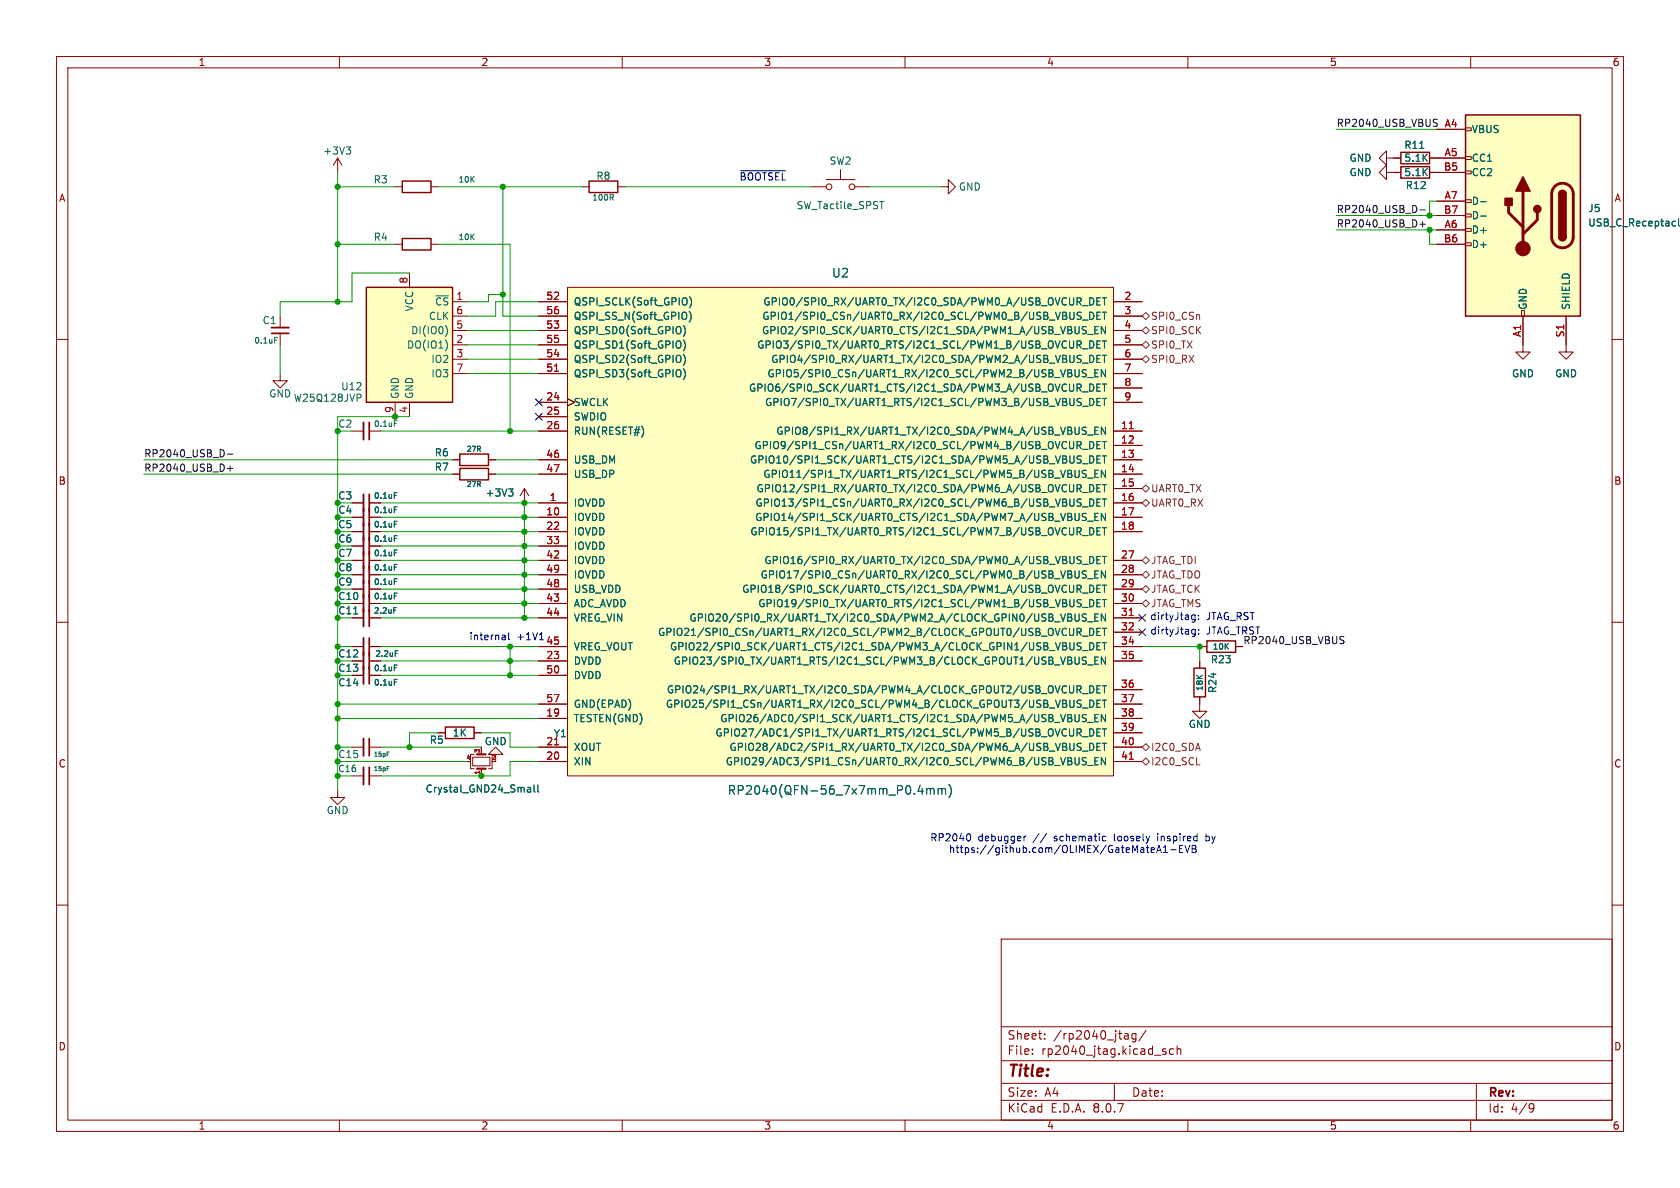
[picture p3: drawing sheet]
<svg xmlns="http://www.w3.org/2000/svg" width="297mm" height="210mm" viewBox="0 0 297 210" stroke-linecap="round" stroke-linejoin="round" font-family="sans-serif">
<defs><g id="words">
<text font-size="2.8" fill="#840000" x="178" y="190.9">Title:</text>
<g font-size="2.1" fill="#006464">
<text x="147" y="49.3">U2</text>
<text x="128.6" y="140.7">RP2040(QFN-56_7x7mm_P0.4mm)</text>
</g>
<g font-size="2.1" fill="#840000">
<text x="178" y="184">Sheet:</text>
<text x="186.2" y="184">/rp2040_jtag/</text>
<text x="178" y="186.7">File:</text>
<text x="184.1" y="186.7">rp2040_jtag.kicad_sch</text>
<text x="178" y="196.9">KiCad</text>
<text x="178" y="194.1">Size:</text>
<text x="184.7" y="194.1">A4</text>
<text x="185.7" y="196.9">E.D.A.</text>
<text x="193.3" y="196.9">8.0.7</text>
<text x="200" y="194.1">Date:</text>
<text x="263" y="194.3">Rev:</text>
<text x="263" y="196.9">Id:</text>
<text x="267.1" y="196.9">4/9</text>
</g>
<g font-size="1.8" fill="#840000">
<text x="35" y="11.9">1</text>
<text x="85" y="11.9">2</text>
<text x="135" y="11.9">3</text>
<text x="185" y="11.9">4</text>
<text x="235" y="11.9">5</text>
<text x="285" y="11.9">6</text>
<text x="10.3" y="35.9">A</text>
<text x="285.3" y="35.9">A</text>
<text x="10.3" y="85.9">B</text>
<text x="285.3" y="85.9">B</text>
<text x="10.3" y="135.9">C</text>
<text x="285.3" y="135.9">C</text>
<text x="10.3" y="185.9">D</text>
<text x="285.3" y="185.9">D</text>
<text x="35" y="199.9">1</text>
<text x="85" y="199.9">2</text>
<text x="135" y="199.9">3</text>
<text x="185" y="199.9">4</text>
<text x="235" y="199.9">5</text>
<text x="285" y="199.9">6</text>
</g>
<g font-size="1.8" fill="#0f0f0f">
<text x="236.2" y="22.5">RP2040_USB_VBUS</text>
<text x="236.2" y="40.3">RP2040_USB_D+</text>
<text x="236.2" y="37.8">RP2040_USB_D-</text>
<text x="25.4" y="83.5">RP2040_USB_D+</text>
<text x="25.4" y="80.9">RP2040_USB_D-</text>
<text x="219.7" y="114">RP2040_USB_VBUS</text>
</g>
<g font-size="1.8" fill="#a90000">
<text x="255.3" y="22.6">A4</text>
<text x="255.3" y="27.7">A5</text>
<text x="255.2" y="30.2">B5</text>
<text x="255.3" y="35.3">A7</text>
<text x="255.2" y="37.8">B7</text>
<text x="255.3" y="40.4">A6</text>
<text x="255.2" y="42.9">B6</text>
<text x="72.1" y="50.2" transform="rotate(-90 72.1 50.2)">8</text>
<text x="80.6" y="53.1">1</text>
<text x="96.5" y="53.1">52</text>
<text x="198.7" y="53.1">2</text>
<text x="80.6" y="58.2">5</text>
<text x="80.6" y="55.6">6</text>
<text x="96.5" y="58.2">53</text>
<text x="96.5" y="55.6">56</text>
<text x="198.7" y="55.6">3</text>
<text x="198.7" y="58.2">4</text>
<text x="269" y="59.7" transform="rotate(-90 269 59.7)">A1</text>
<text x="276.6" y="59.7" transform="rotate(-90 276.6 59.7)">S1</text>
<text x="80.6" y="60.7">2</text>
<text x="80.6" y="63.2">3</text>
<text x="80.6" y="65.8">7</text>
<text x="96.5" y="65.8">51</text>
<text x="96.5" y="63.2">54</text>
<text x="96.5" y="60.7">55</text>
<text x="198.7" y="60.7">5</text>
<text x="198.7" y="63.2">6</text>
<text x="198.7" y="65.8">7</text>
<text x="96.5" y="70.9">24</text>
<text x="198.7" y="68.3">8</text>
<text x="198.7" y="70.9">9</text>
<text x="69.6" y="73.1" transform="rotate(-90 69.6 73.1)">9</text>
<text x="72.1" y="73.1" transform="rotate(-90 72.1 73.1)">4</text>
<text x="96.5" y="73.4">25</text>
<text x="96.5" y="75.9">26</text>
<text x="198.1" y="75.9">11</text>
<text x="96.5" y="81">46</text>
<text x="96.5" y="83.6">47</text>
<text x="198.1" y="78.5">12</text>
<text x="198.1" y="81">13</text>
<text x="198.1" y="83.6">14</text>
<text x="97.1" y="88.6">1</text>
<text x="198.1" y="86.1">15</text>
<text x="198.1" y="88.6">16</text>
<text x="96.5" y="91.2">10</text>
<text x="96.5" y="93.7">22</text>
<text x="198.1" y="91.2">17</text>
<text x="198.1" y="93.7">18</text>
<text x="96.5" y="96.3">33</text>
<text x="96.5" y="98.8">42</text>
<text x="96.5" y="101.3">49</text>
<text x="198.1" y="98.8">27</text>
<text x="198.1" y="101.3">28</text>
<text x="96.5" y="106.4">43</text>
<text x="96.5" y="103.9">48</text>
<text x="198.1" y="103.9">29</text>
<text x="198.1" y="106.4">30</text>
<text x="96.5" y="109">44</text>
<text x="198.1" y="109">31</text>
<text x="198.1" y="111.5">32</text>
<text x="96.5" y="116.6">23</text>
<text x="96.5" y="114">45</text>
<text x="96.5" y="119.1">50</text>
<text x="198.1" y="114">34</text>
<text x="198.1" y="116.6">35</text>
<text x="96.5" y="124.2">57</text>
<text x="198.1" y="121.7">36</text>
<text x="198.1" y="124.2">37</text>
<text x="96.5" y="126.7">19</text>
<text x="96.5" y="131.8">21</text>
<text x="198.1" y="126.7">38</text>
<text x="198.1" y="129.3">39</text>
<text x="198.1" y="131.8">40</text>
<text x="96.5" y="134.4">20</text>
<text x="198.1" y="134.4">41</text>
</g>
<g font-size="1.8" fill="#006464">
<text x="260.1" y="23.7">VBUS</text>
<text x="57" y="27.5">+3V3</text>
<text x="146.6" y="29.3">SW2</text>
<text x="238.5" y="28.8">GND</text>
<text x="248.2" y="26.5">R11</text>
<text x="248.2" y="28.8">5.1K</text>
<text x="260.1" y="28.8">CC1</text>
<text x="66" y="32.6">R3</text>
<text x="105.3" y="32">R8</text>
<text x="169.4" y="33.9">GND</text>
<text x="238.5" y="31.3">GND</text>
<text x="248.2" y="31.3">5.1K</text>
<text x="248.4" y="33.6">R12</text>
<text x="260.1" y="31.3">CC2</text>
<text x="140.7" y="37.2">SW_Tactile_SPST</text>
<text x="260.1" y="41.5">D+</text>
<text x="260.1" y="36.4">D-</text>
<text x="260.1" y="39">D-</text>
<text x="280.7" y="37.7">J5</text>
<text x="280.7" y="40.2">USB_C_Receptacle_U</text>
<text x="66" y="42.8">R4</text>
<text x="260.1" y="44">D+</text>
<text x="46.3" y="57.5">C1</text>
<text x="72.6" y="59.3">DI(IO0)</text>
<text x="73.3" y="55.1" transform="rotate(-90 73.3 55.1)">VCC</text>
<text x="75.7" y="56.7">CLK</text>
<text x="76.8" y="54.2">~{CS}</text>
<text x="101.3" y="54.2">QSPI_SCLK(Soft_GPIO)</text>
<text x="101.3" y="59.3">QSPI_SD0(Soft_GPIO)</text>
<text x="101.3" y="56.7">QSPI_SS_N(Soft_GPIO)</text>
<text x="134.6" y="59.3">GPIO2/SPI0_SCK/UART0_CTS/I2C1_SDA/PWM1_A/USB_VBUS_EN</text>
<text x="134.7" y="56.7">GPIO1/SPI0_CSn/UART0_RX/I2C0_SCL/PWM0_B/USB_VBUS_DET</text>
<text x="134.9" y="54.2">GPIO0/SPI0_RX/UART0_TX/I2C0_SDA/PWM0_A/USB_OVCUR_DET</text>
<text x="270.1" y="54.9" transform="rotate(-90 270.1 54.9)">GND</text>
<text x="277.7" y="54.9" transform="rotate(-90 277.7 54.9)">SHIELD</text>
<text x="71.9" y="61.8">DO(IO1)</text>
<text x="76.2" y="64.4">IO2</text>
<text x="101.3" y="64.4">QSPI_SD2(Soft_GPIO)</text>
<text x="101.3" y="61.8">QSPI_SD1(Soft_GPIO)</text>
<text x="133.8" y="61.8">GPIO3/SPI0_TX/UART0_RTS/I2C1_SCL/PWM1_B/USB_OVCUR_DET</text>
<text x="136.2" y="64.4">GPIO4/SPI0_RX/UART1_TX/I2C0_SDA/PWM2_A/USB_VBUS_DET</text>
<text x="47.5" y="70.5">GND</text>
<text x="51.8" y="71.2">W25Q128JVP</text>
<text x="60.2" y="69.2">U12</text>
<text x="70.7" y="70.6" transform="rotate(-90 70.7 70.6)">GND</text>
<text x="73.3" y="70.6" transform="rotate(-90 73.3 70.6)">GND</text>
<text x="76.2" y="66.9">IO3</text>
<text x="101.3" y="72">SWCLK</text>
<text x="101.3" y="66.9">QSPI_SD3(Soft_GPIO)</text>
<text x="132.3" y="69.4">GPIO6/SPI0_SCK/UART1_CTS/I2C1_SDA/PWM3_A/USB_OVCUR_DET</text>
<text x="135.2" y="72">GPIO7/SPI0_TX/UART1_RTS/I2C1_SCL/PWM3_B/USB_VBUS_DET</text>
<text x="135.6" y="66.9">GPIO5/SPI0_CSn/UART1_RX/I2C0_SCL/PWM2_B/USB_VBUS_EN</text>
<text x="267.2" y="66.9">GND</text>
<text x="274.8" y="66.9">GND</text>
<text x="101.3" y="74.5">SWDIO</text>
<text x="101.3" y="77.1">RUN(RESET#)</text>
<text x="137.2" y="77.1">GPIO8/SPI1_RX/UART1_TX/I2C0_SDA/PWM4_A/USB_VBUS_EN</text>
<text x="76.8" y="80.9">R6</text>
<text x="76.8" y="83.4">R7</text>
<text x="101.3" y="82.1">USB_DM</text>
<text x="132.5" y="82.1">GPIO10/SPI1_SCK/UART1_CTS/I2C1_SDA/PWM5_A/USB_VBUS_DET</text>
<text x="133.3" y="79.6">GPIO9/SPI1_CSn/UART1_RX/I2C0_SCL/PWM4_B/USB_OVCUR_DET</text>
<text x="59.7" y="88.5">C3</text>
<text x="85.8" y="88">+3V3</text>
<text x="101.3" y="89.8">IOVDD</text>
<text x="101.3" y="84.7">USB_DP</text>
<text x="133.5" y="89.8">GPIO13/SPI1_CSn/UART0_RX/I2C0_SCL/PWM6_B/USB_VBUS_DET</text>
<text x="133.6" y="87.2">GPIO12/SPI1_RX/UART0_TX/I2C0_SDA/PWM6_A/USB_OVCUR_DET</text>
<text x="134.9" y="84.7">GPIO11/SPI1_TX/UART1_RTS/I2C1_SCL/PWM5_B/USB_VBUS_EN</text>
<text x="59.7" y="91">C4</text>
<text x="59.7" y="93.6">C5</text>
<text x="101.3" y="92.3">IOVDD</text>
<text x="101.3" y="94.8">IOVDD</text>
<text x="132.6" y="94.8">GPIO15/SPI1_TX/UART0_RTS/I2C1_SCL/PWM7_B/USB_OVCUR_DET</text>
<text x="133.4" y="92.3">GPIO14/SPI1_SCK/UART0_CTS/I2C1_SDA/PWM7_A/USB_VBUS_EN</text>
<text x="59.7" y="98.7">C7</text>
<text x="59.7" y="101.2">C8</text>
<text x="59.7" y="96.1">C6</text>
<text x="101.3" y="97.4">IOVDD</text>
<text x="101.3" y="99.9">IOVDD</text>
<text x="135" y="99.9">GPIO16/SPI0_RX/UART0_TX/I2C0_SDA/PWM0_A/USB_VBUS_DET</text>
<text x="59.7" y="103.7">C9</text>
<text x="59.7" y="106.3">C10</text>
<text x="101.3" y="107.5">ADC_AVDD</text>
<text x="101.3" y="105">USB_VDD</text>
<text x="101.3" y="102.5">IOVDD</text>
<text x="131.1" y="105">GPIO18/SPI0_SCK/UART0_CTS/I2C1_SDA/PWM1_A/USB_OVCUR_DET</text>
<text x="133.9" y="107.5">GPIO19/SPI0_TX/UART0_RTS/I2C1_SCL/PWM1_B/USB_VBUS_DET</text>
<text x="134.4" y="102.5">GPIO17/SPI0_CSn/UART0_RX/I2C0_SCL/PWM0_B/USB_VBUS_EN</text>
<text x="59.7" y="108.8">C11</text>
<text x="101.3" y="110.1">VREG_VIN</text>
<text x="116.2" y="112.6">GPIO21/SPI0_CSn/UART1_RX/I2C0_SCL/PWM2_B/CLOCK_GPOUT0/USB_OVCUR_DET</text>
<text x="121.8" y="110.1">GPIO20/SPI0_RX/UART1_TX/I2C0_SDA/PWM2_A/CLOCK_GPIN0/USB_VBUS_EN</text>
<text x="59.7" y="116.4">C12</text>
<text x="59.7" y="119">C13</text>
<text x="101.3" y="117.7">DVDD</text>
<text x="101.3" y="115.2">VREG_VOUT</text>
<text x="118.3" y="115.2">GPIO22/SPI0_SCK/UART1_CTS/I2C1_SDA/PWM3_A/CLOCK_GPIN1/USB_VBUS_DET</text>
<text x="119" y="117.7">GPIO23/SPI0_TX/UART1_RTS/I2C1_SCL/PWM3_B/CLOCK_GPOUT1/USB_VBUS_EN</text>
<text x="214" y="117.4">R23</text>
<text x="59.7" y="121.5">C14</text>
<text x="101.3" y="120.2">DVDD</text>
<text x="101.3" y="125.3">GND(EPAD)</text>
<text x="117.6" y="125.3">GPIO25/SPI1_CSn/UART1_RX/I2C0_SCL/PWM4_B/CLOCK_GPOUT3/USB_VBUS_DET</text>
<text x="117.8" y="122.8">GPIO24/SPI1_RX/UART1_TX/I2C0_SDA/PWM4_A/CLOCK_GPOUT2/USB_OVCUR_DET</text>
<text x="215.2" y="122.6" transform="rotate(-90 215.2 122.6)">R24</text>
<text x="75.9" y="131.7">R5</text>
<text x="79.9" y="130.4">1K</text>
<text x="85.6" y="131.9">GND</text>
<text x="97.8" y="130.5">Y1</text>
<text x="101.3" y="127.9">TESTEN(GND)</text>
<text x="126.4" y="130.4">GPIO27/ADC1/SPI1_TX/UART1_RTS/I2C1_SCL/PWM5_B/USB_OVCUR_DET</text>
<text x="127.2" y="127.9">GPIO26/ADC0/SPI1_SCK/UART1_CTS/I2C1_SDA/PWM5_A/USB_VBUS_EN</text>
<text x="210.1" y="128.9">GND</text>
<text x="59.7" y="134.2">C15</text>
<text x="101.3" y="135.5">XIN</text>
<text x="101.3" y="132.9">XOUT</text>
<text x="128.2" y="135.5">GPIO29/ADC3/SPI1_CSn/UART0_RX/I2C0_SCL/PWM6_B/USB_VBUS_EN</text>
<text x="128.9" y="132.9">GPIO28/ADC2/SPI1_RX/UART0_TX/I2C0_SDA/PWM6_A/USB_VBUS_DET</text>
<text x="75.1" y="140.3">Crystal_GND24_Small</text>
<text x="57.7" y="144.1">GND</text>
</g>
<g font-size="1.8" fill="#0000c2">
<text x="130.6" y="32.1">~{BOOTSEL}</text>
<text x="82.9" y="113.4">internal</text>
<text x="91.4" y="113.4">+1V1</text>
<text x="203.2" y="109.8">dirtyJtag:</text>
<text x="203.3" y="112.4">dirtyJtag:</text>
<text x="213.2" y="109.8">JTAG_RST</text>
<text x="213.3" y="112.4">JTAG_TRST</text>
<text x="164.4" y="148.9">RP2040</text>
<text x="172.9" y="148.9">debugger</text>
<text x="186.6" y="148.9">schematic</text>
<text x="197.4" y="148.9">loosely</text>
<text x="205.3" y="148.9">inspired</text>
<text x="214" y="148.9">by</text>
<text x="167.7" y="151">https://github.com/OLIMEX/GateMateA1-EVB</text>
</g>
<g font-size="1.8" fill="#725600">
<text x="203.4" y="56.7">SPI0_CSn</text>
<text x="203.4" y="59.3">SPI0_SCK</text>
<text x="203.4" y="64.4">SPI0_RX</text>
<text x="203.4" y="61.8">SPI0_TX</text>
<text x="203.4" y="87.2">UART0_TX</text>
<text x="203.4" y="89.8">UART0_RX</text>
<text x="203.4" y="99.9">JTAG_TDI</text>
<text x="203.4" y="107.5">JTAG_TMS</text>
<text x="203.4" y="105">JTAG_TCK</text>
<text x="203.4" y="102.5">JTAG_TDO</text>
<text x="203.4" y="132.9">I2C0_SDA</text>
<text x="203.4" y="135.5">I2C0_SCL</text>
</g>
<text font-size="1.8" fill="#009600" x="59.7" y="75.8">C2</text>
<text font-size="1.6" fill="#009600" x="59.7" y="136.7">C16</text>
<g font-size="1.4" fill="#006464">
<text x="80.9" y="32.5">10K</text>
<text x="104.6" y="35.7">100R</text>
<text x="80.9" y="42.6">10K</text>
<text x="44.9" y="60.9">0.1uF</text>
<text x="66" y="75.7">0.1uF</text>
<text x="66" y="88.4">0.1uF</text>
<text x="66" y="90.9">0.1uF</text>
<text x="66" y="93.4">0.1uF</text>
<text x="66" y="96">0.1uF</text>
<text x="66" y="98.5">0.1uF</text>
<text x="66" y="101.1">0.1uF</text>
<text x="66" y="103.6">0.1uF</text>
<text x="66" y="106.1">0.1uF</text>
<text x="66" y="108.7">2.2uF</text>
<text x="66" y="118.8">0.1uF</text>
<text x="66.3" y="116.3">2.2uF</text>
<text x="214.3" y="115">10K</text>
<text x="66" y="121.4">0.1uF</text>
<text x="212.8" y="122.3" transform="rotate(-90 212.8 122.3)">18K</text>
</g>
<g font-size="1.2" fill="#006464">
<text x="82.4" y="80">27R</text>
<text x="82.4" y="86.3">27R</text>
</g>
<g font-size="1.1" fill="#006464">
<text x="66" y="134">15pF</text>
<text x="66" y="136.5">15pF</text>
</g>
<g font-size="1.1" fill="#a90000">
<text x="82.4" y="134.4">4</text>
<text x="84.8" y="137" transform="rotate(-90 84.8 137)">1</text>
<text x="84.8" y="133.2" transform="rotate(-90 84.8 133.2)">3</text>
<text x="86.8" y="134.4">2</text>
</g>
</g></defs>
<g fill="none" stroke="#840000" stroke-width=".18">
<path d="M10 10h277v190h-277zM12 12h273v186h-273zM60 10v2M110 10v2M160 10v2M210 10v2M260 10v2M10 60h2M285 60h2M10 110h2M285 110h2M10 160h2"/>
<path d="M177 166h108v32h-108zM285 160h2M60 198v2M110 198v2M160 198v2M177 194.5h108M177 191.5h108M177 187.5h108M177 181.5h108M182.5 186.3v.1M182.5 185.5v.1M184.7 183.6v.1"/>
<path d="M184.7 182.8v.1M197 191.5v3M199 182.7h.2l.3 .2v.8M199.5 183.6l-.5 .1M199.5 183.1h-.5M200.8 182.8l-.4-.1-.3 .3v.4l.1 .2h.6M200.8 182.7v1.2l-.3 .3-.3-.1M202.6 182.1l-1.3 2M205.5 185.7l.7 .4-.2 .3-.5-.1M206.1 185.5l-.4-.1-.2 .2M207.5 185.5l-.5-.1-.3 .3v.4l.2 .2h.6M208.1 185.5l.2-.1 .4 .1v.9"/>
<path d="M208.1 184.9v1.5M210 198v2M260 198v2M261 191.5v6.5M270.6 195.1l.5 .1a.99 .99 0 0 1-.4 1.4h-.2M271.2 195.7l-.3 .3h-.3"/>
</g>
<path d="M64.8 50.8h15.2v20.3h-15.2z" fill="#ffffc2"/>
<path d="M104.1 32h5.1v2h-5.1zM64.8 50.8h15.2v20.3h-15.2zM81.3 80.3h5.1v2h-5.1zM78.7 128.5h5.1v2.1h-5.1z" fill="none" stroke="#840000" stroke-width=".25"/>
<g fill="none" stroke="#840000" stroke-width=".18">
<path d="M102.9 33h1.2M109.2 33h1.3M143.5 33h2.5M146 31.8h5.1M148.6 30v1.8M151.1 33h2.6M166.4 33h1.2v1.3l1.3-1.3-1.3-1.2v1.2M49.5 55.9v2M49.5 59.1v1.9M72.4 48.3v2.5M80 53.3h2.5M80 58.4h2.5"/>
<path d="M80 55.9h2.5M49.5 66v1.3h1.3l-1.3 1.3-1.2-1.3h1.2M69.8 71.1v2.6M72.4 71.1v2.6M80 61h2.5M80 63.5h2.5M80 66h2.5M80 81.3h1.3M86.4 81.3h1.2M77.5 129.5h1.2M83.6 133.9h3v1.5h-3zM83.8 133.4h-.6v2.5h.6"/>
<path d="M83.8 129.5h1.3M85.1 132.1v1.3M85.1 135.9v1.3M86.4 133.4h.6v2.5h-.6"/>
<circle cx="146.6" cy="33" r=".51"/>
<circle cx="150.6" cy="33" r=".51"/>
</g>
<path d="M108.1 34.9l.3 .5M108.4 34.5v.3M155.5 35.6h.7M48.6 59.6h.4M78.8 57.6a1.49 1.49 0 0 1 0 1.8M63.8 69.8v.3l-.1 .2h-.6M79 60.6v.9M93.4 139.2h.2l.2 .2v.6M93.8 140h-.4M93.8 139.5h-.4M94.4 138.8v1l.2 .2M95.1 138.8v1l.2 .2" fill="none" stroke="#006464" stroke-width=".18"/>
<path d="M84.3 135.9h1.6M84.3 133.4h1.6" fill="none" stroke="#840000" stroke-width=".38"/>
<path d="M48 57.9h3.1" fill="none" stroke="#840000" stroke-width=".33"/>
<path d="M48 58.9h3.1" fill="none" stroke="#840000" stroke-width=".3"/>
<path d="M100.3 50.8h96.5v86.4h-96.5z" fill="#ffffc2"/>
<g fill="none" stroke="#840000" stroke-width=".18">
<path d="M59.7 27.9l-.8 1.3M59.7 27.9v2.6M59.7 27.9l.8 1.3M69.8 33h1.3M76.2 33h1.3M245.1 30.5v1.3l-1.3-1.3 1.3-1.3v1.3h2.5M245.1 27.9v1.3l-1.3-1.3 1.3-1.2v1.2h2.5M252.7 30.5h1.3M252.7 27.9h1.3M69.8 43.2h1.3M76.2 43.2h1.3M95.2 53.3h5.1"/>
<path d="M95.2 55.9h5.1M95.2 58.4h5.1M100.3 50.8h96.5v86.4h-96.5zM196.8 53.3h5.1M196.8 55.9h5.1M196.8 58.4h5.1M62.2 76.2h2.1M65.4 76.2h1.9M95.2 76.2h5.1M95.2 71.1h5.1M95.2 73.7h5.1M95.2 61h5.1"/>
<path d="M95.2 66h5.1M95.2 63.5h5.1M100.3 70.5l1.3 .6-1.3 .7M196.8 76.2h5.1M196.8 78.7h5.1M196.8 71.1h5.1M196.8 61h5.1M196.8 66h5.1M196.8 63.5h5.1M196.8 68.6h5.1M269.2 61v1.2h-1.2l1.2 1.3 1.3-1.3h-1.3M62.2 88.9h2.1"/>
<path d="M62.2 91.4h2.1M62.2 99.1h2.1M65.4 88.9h1.9M65.4 91.4h1.9M65.4 99.1h1.9M80 83.8h1.3M86.4 83.8h1.2M92.7 86.4l-.8 1.2M92.7 86.4v2.5M92.7 86.4l.8 1.2M95.2 88.9h5.1M95.2 91.4h5.1"/>
<path d="M95.2 81.3h5.1M95.2 83.8h5.1M95.2 94h5.1M95.2 99.1h5.1M95.2 96.5h5.1M196.8 88.9h5.1M196.8 91.4h5.1M196.8 81.3h5.1M196.8 83.8h5.1M196.8 86.4h5.1M196.8 94h5.1M196.8 99.1h5.1"/>
<path d="M62.2 116.8h2.1M62.2 101.6h2.1M62.2 104.1h2.1M62.2 114.3h2.1M62.2 119.4h2.1M65.4 116.8h1.9M65.4 101.6h1.9M65.4 104.1h1.9M65.4 114.3h1.9M65.4 119.4h1.9M95.2 116.8h5.1M95.2 101.6h5.1"/>
<path d="M95.2 104.1h5.1M95.2 106.7h5.1M95.2 109.2h5.1M95.2 114.3h5.1M95.2 119.4h5.1M196.8 116.8h5.1M196.8 101.6h5.1M196.8 104.1h5.1M196.8 106.7h5.1M196.8 109.2h5.1M196.8 111.8h5.1M196.8 114.3h5.1"/>
<path d="M212.1 114.3h1.3M218.4 114.3h1.3M95.2 127h5.1M95.2 134.6h5.1M95.2 132.1h5.1M95.2 124.5h5.1M196.8 127h5.1M196.8 134.6h5.1M196.8 132.1h5.1M196.8 121.9h5.1M196.8 124.5h5.1M196.8 129.5h5.1"/>
<path d="M212.1 124.5v1.2h1.3l-1.3 1.3-1.3-1.3h1.3"/>
</g>
<g fill="none" stroke="#006464" stroke-width=".18">
<path d="M61.2 26h.8l-.4 .5M61.7 26.5l.3 .2v.3l-.3 .2M251 26.2h.7M120.2 57.8a.9 .9 0 0 1 0 1.1M120.9 57.6a1.47 1.47 0 0 1-.1 1.9M121.4 52.8v.9M121.8 55a1.46 1.46 0 0 1 0 1.9M121.9 52.5a1.46 1.46 0 0 1 0 1.9M190.7 53.3l.4 .6M190.8 57.7v1.1l-.1 .1-.4 .1M190.9 52.6l.2 .3v.3l-.2 .1M191.1 55.3l-.4-.1-.2 .1v.4l.5 .2 .1 .3-.2 .3-.5-.1"/>
<path d="M191.4 54h.9M191.4 56.6h.9M192 57.8l-.4-.1-.2 .2v.3l.5 .3 .1 .3-.2 .2-.5-.1M192.3 59.1h1M192.6 52.6a.64 .64 0 0 1 .8 .7 .64 .64 0 0 1-.8 .6zM192.6 55.2a.64 .64 0 0 1 .8 .6 .64 .64 0 0 1-.8 .7zM193.6 58.3h.4M193.9 53.3h.4M193.9 55.8h.4M194.2 57.7h-.6v1.3h.6M194.5 52.6h-.6v1.3h.6M194.5 55.2h-.6v1.3h.6"/>
<path d="M194.9 52.6h.7M194.9 55.2h.7M195.2 52.6v1.3M195.2 55.2v1.3M195.4 57.7v1.3l-.7-1.3v1.3M69.7 74.4h.5M113.7 75.9v.8M120.2 65.4a.9 .9 0 0 1 0 1.2M120.2 60.3a.9 .9 0 0 1 0 1.2M120.2 62.9a.9 .9 0 0 1 0 1.1M120.8 65.2a1.46 1.46 0 0 1 0 1.9M120.8 60.1a1.46 1.46 0 0 1 0 1.9"/>
<path d="M120.8 62.6a1.46 1.46 0 0 1 0 2M190 65.3v1.1l.3 .2h.4l.1-.2v-1.1M190.4 78.7h.6l.1-.2v-.3l-.7-.2v1.3M190.4 60.3h.5l.2 .2-.1 .4h-.6M190.5 71l.5 .2 .1 .1-.1 .3-.4 .1M190.5 70.5h.6M190.7 63.4l.3 .1 .1 .3-.2 .3h-.3M190.7 62.8l.4 .1M190.7 78.7l.4 .6M190.7 60.9l.4 .6M190.7 68.6l.4 .6M190.8 75.5v1l-.1 .2-.4 .1"/>
<path d="M190.9 67.9l.2 .2v.3l-.2 .2M191.4 79.4h.9M191.4 61.7h.9M191.4 64.2h.9M191.4 69.3h.9M191.4 71.8h.9M192 75.6l-.4-.1-.2 .1v.4l.5 .2 .1 .3-.2 .3-.5-.1M192 65.4l-.4-.1-.2 .2v.3l.5 .3 .1 .3-.2 .2h-.5M192.3 76.9h1M192.3 66.7h1M192.6 78a.64 .64 0 0 1 .8 .7 .64 .64 0 0 1-.8 .6zM192.6 60.3a.64 .64 0 0 1 .8 .6 .64 .64 0 0 1-.8 .6z"/>
<path d="M192.6 62.8a.64 .64 0 0 1 .8 .6 .64 .64 0 0 1-.8 .7zM192.6 67.9a.64 .64 0 0 1 .8 .6 .64 .64 0 0 1-.8 .7zM192.6 70.4a.64 .64 0 0 1 .8 .7 .64 .64 0 0 1-.8 .6zM193.6 76.1h.4M193.6 66h.4M193.9 78.7h.4M193.9 60.9h.4M193.9 63.4h.4M193.9 68.5h.4M193.9 71h.4M194.2 75.5h-.6v1.3h.6M194.2 65.3h-.6v1.3h.6"/>
<path d="M194.5 78h-.6v1.3h.6M194.5 60.3h-.6v1.2h.6M194.5 62.8h-.6v1.3h.6M194.5 67.9h-.6v1.3h.6M194.5 70.4h-.6v1.3h.6M194.9 78h.7M194.9 60.3h.7M194.9 62.8h.7M194.9 67.9h.7M194.9 70.4h.7M195.2 60.3v1.2M195.2 62.8v1.3"/>
<path d="M195.2 67.9v1.3M195.2 70.4v1.3M195.2 78v1.3M195.4 65.3v1.3l-.7-1.3v1.3M195.4 75.5v1.3l-.7-1.3v1.3M69.7 87.1h.5M69.7 89.6h.5M69.7 97.2h.5M69.7 99.8h.5M89.9 86.4h.8l-.4 .5M90.4 86.9l.3 .3v.3l-.3 .2M190.4 85.7h.5l.2 .2-.1 .4h-.6"/>
<path d="M190.4 93.3h.5l.2 .2-.1 .4-.6 .1M190.5 81.1l.5 .2 .1 .3-.2 .3-.5-.1M190.5 98.9l.5 .2 .1 .3-.2 .2h-.5M190.5 98.4h.6M190.7 86.3l.4 .6M190.7 94l.4 .6M190.8 83.1l-.1 1.2-.4 .1-.3-.2M190.8 90.7l-.1 1.2-.2 .1h-.3M191.1 88.3l-.4-.1-.2 .1v.4l.5 .2 .1 .3-.2 .3-.5-.1M191.1 80.7l-.4-.1-.2 .1M191.4 82h.9M191.4 87.1h.9"/>
<path d="M191.4 89.6h.9M191.4 94.7h.9M191.4 99.8h.9M192 83.2l-.4-.1-.2 .2v.3l.5 .3 .1 .3-.2 .2-.5-.1M192 90.8l-.4-.1-.2 .2v.3l.5 .3 .1 .3-.2 .2h-.5M192.3 84.5h1M192.3 92.1h1M192.6 80.6a.64 .64 0 0 1 .8 .6 .64 .64 0 0 1-.8 .7zM192.6 85.7a.64 .64 0 0 1 .8 .6 .64 .64 0 0 1-.8 .6zM192.6 88.2a.64 .64 0 0 1 .8 .6 .64 .64 0 0 1-.8 .7zM192.6 93.3a.64 .64 0 0 1 .8 .6 .64 .64 0 0 1-.8 .7zM192.6 98.4a.64 .64 0 0 1 .8 .6 .64 .64 0 0 1-.8 .6z"/>
<path d="M193.6 83.7h.4M193.6 91.4h.4M193.9 81.2h.4M193.9 86.3h.4M193.9 88.8h.4M193.9 93.9h.4M193.9 99h.4M194.2 83.1h-.6v1.3h.6M194.2 90.7h-.6v1.3h.6M194.5 80.6h-.6v1.3h.6M194.5 85.7h-.6v1.2h.6M194.5 88.2h-.6v1.3h.6"/>
<path d="M194.5 93.3h-.6v1.3h.6M194.5 98.4h-.6v1.2h.6M194.9 80.6h.7M194.9 85.7h.7M194.9 88.2h.7M194.9 93.3h.7M194.9 98.4h.7M195.2 80.6v1.3M195.2 85.7v1.2M195.2 88.2v1.3M195.2 93.3v1.3M195.2 98.4v1.2"/>
<path d="M195.4 83.1v1.3l-.7-1.3v1.3M195.4 90.7v1.3l-.7-1.3v1.3M69.7 102.3h.5M69.7 117.6h.5M69.9 115h.4M188.8 108.5l.6 .2v.2l-.2 .2M188.8 116.1l.6 .2v.2l-.2 .3M188.8 109.1h.4M188.8 116.8h.4M189.2 109.1l.3 .3-.1 .3-.6 .1M189.2 116.8l.3 .2-.1 .3-.6 .1M189.8 111.1l-.1 1.1-.1 .1-.5-.1"/>
<path d="M189.9 113.6l-.1 1.2-.2 .1-.4-.1M190 100.9v1l.3 .3 .4-.1 .1-.2v-1M190 108.5v1.1l.3 .2 .4-.1 .1-.1v-1.1M190 116.1v1.1l.3 .2h.4l.1-.2v-1.1M190.4 111.7h.6l.1-.2v-.3l-.7-.1v1.2M190.4 103.4h.5l.2 .3-.1 .4h-.6M190.7 104.1l.4 .6M190.7 111.7l.4 .6M191.1 106.1l-.4-.1-.2 .1v.4l.5 .2 .1 .3-.2 .3-.5-.1M191.1 113.7l-.4-.1-.2 .1v.4l.5 .2 .1 .3-.2 .3-.5-.1M191.4 104.8h.9M191.4 107.4h.9"/>
<path d="M191.4 112.5h.9M191.4 115h.9M192 101l-.4-.1-.2 .1v.4l.5 .2 .1 .3-.2 .3-.5-.1M192 108.6l-.4-.1-.2 .2v.3l.5 .3 .1 .3-.2 .2-.5-.1M192 116.2l-.4-.1-.2 .2v.3l.5 .3 .1 .3-.2 .2h-.5M192.3 102.3h1M192.3 109.9h1M192.3 117.5h1M192.6 103.4a.64 .64 0 0 1 .8 .7 .64 .64 0 0 1-.8 .6zM192.6 106a.64 .64 0 0 1 .8 .6 .64 .64 0 0 1-.8 .7zM192.6 111.1a.64 .64 0 0 1 .8 .6 .64 .64 0 0 1-.8 .6zM192.6 113.6a.64 .64 0 0 1 .8 .6 .64 .64 0 0 1-.8 .7z"/>
<path d="M193.6 101.5h.4M193.6 109.1h.4M193.6 116.8h.4M193.9 104.1h.4M193.9 106.6h.4M193.9 111.7h.4M193.9 114.2h.4M194.2 100.9h-.6v1.3h.6M194.2 108.5h-.6v1.3h.6M194.2 116.1h-.6v1.3h.6M194.5 103.4h-.6v1.3h.6M194.5 106h-.6v1.3h.6"/>
<path d="M194.5 111.1h-.6v1.2h.6M194.5 113.6h-.6v1.3h.6M194.9 103.4h.7M194.9 106h.7M194.9 111.1h.7M194.9 113.6h.7M195.2 103.4v1.3M195.2 106v1.3M195.2 111.1v1.2M195.2 113.6v1.3M195.4 100.9v1.3l-.7-1.3v1.3M195.4 108.5v1.3l-.7-1.3v1.3"/>
<path d="M195.4 116.1v1.3l-.7-1.3v1.3M69.7 120.1h.5M162.3 139.9h.9M163 139.4v1M163.8 139.4v1M163.8 139.5l.5-.1 .2 .2M164.5 139.6l.2-.2 .4 .1v.9M164.5 139.6v.8M165.9 139.5l.4-.1 .2 .2M165.9 139.4v1M166.5 139.6l.2-.2 .4 .1 .1 .9M166.5 139.6v.8"/>
<path d="M167.7 138.7a1.75 1.75 0 0 1 0 2.3M188.8 133.9h.4l.2 .3-.2 .3 .2 .2 .1 .3-.2 .2h-.5zM188.8 134.5h.4M189.1 123.8v1l.3 .2h.3l.2-.2v-1M189.2 126.3l.2 .3-.2 .3 .2 .1 .1 .3-.2 .3h-.5M189.8 121.2l-.1 1.2M189.8 128.8v1.1l-.2 .2M189.9 131.4v1l-.2 .2-.3 .1M190 126.3v1l.3 .3 .4-.1 .1-.2v-1M190 133.9v1.1l.3 .2 .4-.1 .1-.1v-1.1M190.4 121.9l.6-.1 .1-.1v-.3l-.7-.2v1.3M190.4 129.5h.6l.1-.2v-.3l-.7-.2v1.3"/>
<path d="M190.7 121.9l.4 .6M190.7 129.5l.4 .6M191.1 123.8h-.4l-.2 .1v.4l.5 .2 .1 .3-.2 .2h-.5M191.1 131.5l-.4-.1-.2 .1v.4l.5 .2 .1 .3-.2 .3-.5-.1M191.4 122.6h.9M191.4 125.2h.9M191.4 130.2h.9M191.4 132.8h.9M192 126.4l-.4-.1-.2 .1v.4l.5 .2 .1 .3-.2 .3-.5-.1M192 134l-.4-.1-.2 .2v.3l.5 .3 .1 .3-.2 .2-.5-.1M192.3 127.7h1M192.3 135.3h1"/>
<path d="M192.6 121.2a.64 .64 0 0 1 .8 .7 .64 .64 0 0 1-.8 .6zM192.6 123.8a.64 .64 0 0 1 .8 .6 .64 .64 0 0 1-.8 .6zM192.6 128.8a.64 .64 0 0 1 .8 .7 .64 .64 0 0 1-.8 .6zM192.6 131.4a.64 .64 0 0 1 .8 .6 .64 .64 0 0 1-.8 .7zM193.6 126.9h.4M193.6 134.5h.4M193.9 121.8h.4M193.9 124.4h.4M193.9 129.5h.4M193.9 132h.4M194.2 126.3h-.6v1.3h.6M194.2 133.9h-.6v1.3h.6"/>
<path d="M194.5 121.2h-.6v1.3h.6M194.5 123.8h-.6v1.2h.6M194.5 128.8h-.6v1.3h.6M194.5 131.4h-.6v1.3h.6M194.9 121.2h.7M194.9 123.8h.7M194.9 128.8h.7M194.9 131.4h.7M195.2 121.2v1.3M195.2 123.8v1.2M195.2 128.8v1.3M195.2 131.4v1.3"/>
<path d="M195.4 126.3v1.3l-.7-1.3v1.3M195.4 133.9v1.3l-.7-1.3v1.3"/>
</g>
<path d="M98 65.6h.8M199.6 75.8h.8M199.6 108.8h.8M98 131.7h.8M199.6 134.2h.8" fill="none" stroke="#a90000" stroke-width=".18"/>
<path d="M71.1 32h5.1v2h-5.1zM247.6 29.5h5.1v2h-5.1zM247.6 26.9h5.1v2.1h-5.1zM71.1 42.2h5.1v2h-5.1zM81.3 82.8h5.1v2h-5.1zM213.4 113.3h5v2h-5z" fill="none" stroke="#840000" stroke-width=".25"/>
<path d="M64.3 74.7v3M64.3 87.4v5.6M64.3 97.5v8.2M64.3 112.8v8.1" fill="none" stroke="#840000" stroke-width=".33"/>
<path d="M65.3 74.7v3M65.3 87.4v5.6M65.3 97.5v8.2M65.3 112.8v8.1" fill="none" stroke="#840000" stroke-width=".3"/>
<path d="M259.1 20.3h20.3v35.6h-20.3z" fill="#ffffc2"/>
<g fill="none" stroke="#840000" stroke-width=".18">
<path d="M246.4 27.9h1.2M246.4 30.5h1.2M252.7 27.9h6.4M252.7 30.5h6.4M254 22.9h5.1M254 35.6h5.1M254 38.1h5.1M259.1 37.8h1v.6h-1zM259.1 35.3h1v.5h-1zM259.1 30.2h1v.5h-1zM259.1 27.7h1v.5h-1zM259.1 22.6h1v.5h-1z"/>
<path d="M95.2 53.3h5.1M95.2 55.9h5.1M95.2 58.4h5.1M196.8 53.3h5.1M196.8 55.9h5.1M196.8 58.4h5.1M254 40.6h5.1M254 43.2h5.1M259.1 42.9h1v.5h-1zM259.1 40.4h1v.5h-1zM269 54.9h.5v1h-.5zM269.2 55.9v5.1"/>
<path d="M276.9 55.9v6.3h-1.3l1.3 1.3 1.2-1.3h-1.2M95.2 76.2h5.1M95.2 71.1h5.1M95.2 73.7h5.1M95.2 61h5.1M95.2 66h5.1M95.2 63.5h5.1M100.3 70.5l1.3 .6-1.3 .7M196.8 76.2h5.1M196.8 78.7h5.1M196.8 71.1h5.1M196.8 61h5.1"/>
<path d="M196.8 66h5.1M196.8 63.5h5.1M196.8 68.6h5.1M62.2 94h2.1M62.2 96.5h2.1M62.2 88.9h2.1M62.2 91.4h2.1M62.2 99.1h2.1M65.4 94h1.9M65.4 96.5h1.9M65.4 88.9h1.9M65.4 91.4h1.9"/>
<path d="M65.4 99.1h1.9M80 81.3h1.3M80 83.8h1.3M86.4 81.3h1.2M86.4 83.8h1.2M95.2 94h5.1M95.2 96.5h5.1M95.2 88.9h5.1M95.2 91.4h5.1M95.2 81.3h5.1M95.2 83.8h5.1M95.2 99.1h5.1"/>
<path d="M196.8 94h5.1M196.8 88.9h5.1M196.8 91.4h5.1M196.8 81.3h5.1M196.8 83.8h5.1M196.8 86.4h5.1M196.8 99.1h5.1M62.2 109.2h2.1M62.2 106.7h2.1M62.2 116.8h2.1M62.2 101.6h2.1M62.2 104.1h2.1"/>
<path d="M62.2 114.3h2.1M62.2 119.4h2.1M65.4 109.2h1.9M65.4 106.7h1.9M65.4 116.8h1.9M65.4 101.6h1.9M65.4 104.1h1.9M65.4 114.3h1.9M65.4 119.4h1.9M95.2 109.2h5.1M95.2 106.7h5.1M95.2 116.8h5.1"/>
<path d="M95.2 101.6h5.1M95.2 104.1h5.1M95.2 114.3h5.1M95.2 119.4h5.1M196.8 109.2h5.1M196.8 106.7h5.1M196.8 116.8h5.1M196.8 101.6h5.1M196.8 104.1h5.1M196.8 111.8h5.1M196.8 114.3h5.1M212.1 116.8v1.3"/>
<path d="M212.1 114.3h1.3M218.4 114.3h1.3M59.7 139.7v1.3h1.3l-1.3 1.2-1.3-1.2h1.3M62.2 132.1h2.1M62.2 137.2h2.1M65.4 132.1h1.9M65.4 137.2h1.9M77.5 129.5h1.2M83.8 129.5h1.3M85.1 132.1v1.3M85.1 135.9v1.3M87.6 133.4h1.3l-1.3-1.3-1.2 1.3h1.2v1.2"/>
<path d="M95.2 132.1h5.1M95.2 127h5.1M95.2 134.6h5.1M95.2 124.5h5.1M196.8 132.1h5.1M196.8 127h5.1M196.8 134.6h5.1M196.8 121.9h5.1M196.8 124.5h5.1M196.8 129.5h5.1M212.1 123.2v1.3"/>
</g>
<path d="M259.1 20.3h20.3v35.6h-20.3zM275.6 34.3a.64 .64 0 0 1 .6-.6 .64 .64 0 0 1 .7 .6M275.6 41.9a.64 .64 0 0 0 .6 .6 .64 .64 0 0 0 .7-.6M211.1 118.1h2v5.1h-2z" fill="none" stroke="#840000" stroke-width=".25"/>
<path d="M266.7 36.3v1.3l2.5 2.5M269.2 33.8v10.1M271.8 37.6v1.3l-2.6 2.5M274.9 33a1.91 1.91 0 0 1 2-.5 1.91 1.91 0 0 1 1.2 1.8v7.6a1.91 1.91 0 0 1-1.9 1.9 1.91 1.91 0 0 1-1.9-1.9v-7.8l.2-.6z" fill="none" stroke="#840000" stroke-width=".51"/>
<g fill="#840000" stroke="#840000" stroke-width=".25">
<path d="M275.6 41.9h1.3a.64 .64 0 0 1-.7 .6 .64 .64 0 0 1-.6-.6z"/>
<path d="M275.6 34.3h1.3v7.6h-1.3z"/>
<path d="M275.8 33.8a.64 .64 0 0 1 .7-.1 .64 .64 0 0 1 .4 .6h-1.3z"/>
<path d="M269.2 31.2l1.3 2.6h-2.5z"/>
<path d="M266.1 35.1h1.2v1.2h-1.2z"/>
<circle cx="271.8" cy="37" r=".63"/>
</g>
<circle cx="269.2" cy="43.9" r="1.27" fill="#840000" stroke="#840000" stroke-width=".18"/>
<g fill="none" stroke="#006464" stroke-width=".18">
<path d="M251 26.2h.7M261.8 35.7h.9M261.8 38.2h.9M120.2 57.8a.9 .9 0 0 1 0 1.1M120.9 57.6a1.47 1.47 0 0 1-.1 1.9M121.4 52.8v.9M121.8 55a1.46 1.46 0 0 1 0 1.9M121.9 52.5a1.46 1.46 0 0 1 0 1.9M190.7 53.3l.4 .6M190.8 57.7v1.1l-.1 .1-.4 .1M190.9 52.6l.2 .3v.3l-.2 .1M191.1 55.3l-.4-.1-.2 .1v.4l.5 .2 .1 .3-.2 .3-.5-.1"/>
<path d="M191.4 54h.9M191.4 56.6h.9M192 57.8l-.4-.1-.2 .2v.3l.5 .3 .1 .3-.2 .2-.5-.1M192.3 59.1h1M192.6 52.6a.64 .64 0 0 1 .8 .7 .64 .64 0 0 1-.8 .6zM192.6 55.2a.64 .64 0 0 1 .8 .6 .64 .64 0 0 1-.8 .7zM193.6 58.3h.4M193.9 53.3h.4M193.9 55.8h.4M194.2 57.7h-.6v1.3h.6M194.5 52.6h-.6v1.3h.6M194.5 55.2h-.6v1.3h.6"/>
<path d="M194.9 52.6h.7M194.9 55.2h.7M195.2 52.6v1.3M195.2 55.2v1.3M195.4 57.7v1.3l-.7-1.3v1.3M113.7 75.9v.8M120.2 65.4a.9 .9 0 0 1 0 1.2M120.2 60.3a.9 .9 0 0 1 0 1.2M120.2 62.9a.9 .9 0 0 1 0 1.1M120.8 65.2a1.46 1.46 0 0 1 0 1.9M120.8 60.1a1.46 1.46 0 0 1 0 1.9M120.8 62.6a1.46 1.46 0 0 1 0 2"/>
<path d="M190 65.3v1.1l.3 .2h.4l.1-.2v-1.1M190.4 78.7h.6l.1-.2v-.3l-.7-.2v1.3M190.4 60.3h.5l.2 .2-.1 .4h-.6M190.5 71l.5 .2 .1 .1-.1 .3-.4 .1M190.5 70.5h.6M190.7 63.4l.3 .1 .1 .3-.2 .3h-.3M190.7 62.8l.4 .1M190.7 78.7l.4 .6M190.7 60.9l.4 .6M190.7 68.6l.4 .6M190.8 75.5v1l-.1 .2-.4 .1M190.9 67.9l.2 .2v.3l-.2 .2"/>
<path d="M191.4 79.4h.9M191.4 61.7h.9M191.4 64.2h.9M191.4 69.3h.9M191.4 71.8h.9M192 75.6l-.4-.1-.2 .1v.4l.5 .2 .1 .3-.2 .3-.5-.1M192 65.4l-.4-.1-.2 .2v.3l.5 .3 .1 .3-.2 .2h-.5M192.3 76.9h1M192.3 66.7h1M192.6 78a.64 .64 0 0 1 .8 .7 .64 .64 0 0 1-.8 .6zM192.6 60.3a.64 .64 0 0 1 .8 .6 .64 .64 0 0 1-.8 .6zM192.6 62.8a.64 .64 0 0 1 .8 .6 .64 .64 0 0 1-.8 .7z"/>
<path d="M192.6 67.9a.64 .64 0 0 1 .8 .6 .64 .64 0 0 1-.8 .7zM192.6 70.4a.64 .64 0 0 1 .8 .7 .64 .64 0 0 1-.8 .6zM193.6 76.1h.4M193.6 66h.4M193.9 78.7h.4M193.9 60.9h.4M193.9 63.4h.4M193.9 68.5h.4M193.9 71h.4M194.2 75.5h-.6v1.3h.6M194.2 65.3h-.6v1.3h.6M194.5 78h-.6v1.3h.6"/>
<path d="M194.5 60.3h-.6v1.2h.6M194.5 62.8h-.6v1.3h.6M194.5 67.9h-.6v1.3h.6M194.5 70.4h-.6v1.3h.6M194.9 78h.7M194.9 60.3h.7M194.9 62.8h.7M194.9 67.9h.7M194.9 70.4h.7M195.2 60.3v1.2M195.2 62.8v1.3M195.2 67.9v1.3"/>
<path d="M195.2 70.4v1.3M195.2 78v1.3M195.4 65.3v1.3l-.7-1.3v1.3M195.4 75.5v1.3l-.7-1.3v1.3M69.7 92.2h.5M69.7 94.7h.5M69.7 87.1h.5M69.7 89.6h.5M69.7 97.2h.5M69.7 99.8h.5M89.9 86.4h.8l-.4 .5M90.4 86.9l.3 .3v.3l-.3 .2"/>
<path d="M190.4 85.7h.5l.2 .2-.1 .4h-.6M190.4 93.3h.5l.2 .2-.1 .4-.6 .1M190.5 81.1l.5 .2 .1 .3-.2 .3-.5-.1M190.5 98.9l.5 .2 .1 .3-.2 .2h-.5M190.5 98.4h.6M190.7 86.3l.4 .6M190.7 94l.4 .6M190.8 83.1l-.1 1.2-.4 .1-.3-.2M190.8 90.7l-.1 1.2-.2 .1h-.3M191.1 88.3l-.4-.1-.2 .1v.4l.5 .2 .1 .3-.2 .3-.5-.1M191.1 80.7l-.4-.1-.2 .1M191.4 82h.9"/>
<path d="M191.4 87.1h.9M191.4 89.6h.9M191.4 94.7h.9M191.4 99.8h.9M192 83.2l-.4-.1-.2 .2v.3l.5 .3 .1 .3-.2 .2-.5-.1M192 90.8l-.4-.1-.2 .2v.3l.5 .3 .1 .3-.2 .2h-.5M192.3 92.1h1M192.3 84.5h1M192.6 80.6a.64 .64 0 0 1 .8 .6 .64 .64 0 0 1-.8 .7zM192.6 85.7a.64 .64 0 0 1 .8 .6 .64 .64 0 0 1-.8 .6zM192.6 88.2a.64 .64 0 0 1 .8 .6 .64 .64 0 0 1-.8 .7zM192.6 93.3a.64 .64 0 0 1 .8 .6 .64 .64 0 0 1-.8 .7z"/>
<path d="M192.6 98.4a.64 .64 0 0 1 .8 .6 .64 .64 0 0 1-.8 .6zM193.6 83.7h.4M193.6 91.4h.4M193.9 81.2h.4M193.9 86.3h.4M193.9 88.8h.4M193.9 93.9h.4M193.9 99h.4M194.2 83.1h-.6v1.3h.6M194.2 90.7h-.6v1.3h.6M194.5 80.6h-.6v1.3h.6M194.5 85.7h-.6v1.2h.6"/>
<path d="M194.5 88.2h-.6v1.3h.6M194.5 93.3h-.6v1.3h.6M194.5 98.4h-.6v1.2h.6M194.9 80.6h.7M194.9 85.7h.7M194.9 88.2h.7M194.9 93.3h.7M194.9 98.4h.7M195.2 80.6v1.3M195.2 85.7v1.2M195.2 88.2v1.3M195.2 93.3v1.3"/>
<path d="M195.2 98.4v1.2M195.4 83.1v1.3l-.7-1.3v1.3M195.4 90.7v1.3l-.7-1.3v1.3M62.5 108.5h.7M69.6 107.4h.5M69.7 104.9h.5M69.7 102.3h.5M69.7 117.6h.5M69.9 115h.4M188.8 108.5l.6 .2v.2l-.2 .2M188.8 116.1l.6 .2v.2l-.2 .3M188.8 109.1h.4"/>
<path d="M188.8 116.8h.4M189.2 109.1l.3 .3-.1 .3-.6 .1M189.2 116.8l.3 .2-.1 .3-.6 .1M189.8 111.1l-.1 1.1-.1 .1-.5-.1M189.9 113.6l-.1 1.2-.2 .1-.4-.1M190 100.9v1l.3 .3 .4-.1 .1-.2v-1M190 108.5v1.1l.3 .2 .4-.1 .1-.1v-1.1M190 116.1v1.1l.3 .2h.4l.1-.2v-1.1M190.4 111.7h.6l.1-.2v-.3l-.7-.1v1.2M190.4 103.4h.5l.2 .3-.1 .4h-.6M190.7 104.1l.4 .6M190.7 111.7l.4 .6"/>
<path d="M191.1 106.1l-.4-.1-.2 .1v.4l.5 .2 .1 .3-.2 .3-.5-.1M191.1 113.7l-.4-.1-.2 .1v.4l.5 .2 .1 .3-.2 .3-.5-.1M191.4 107.4h.9M191.4 104.8h.9M191.4 112.5h.9M191.4 115h.9M192 108.6l-.4-.1-.2 .2v.3l.5 .3 .1 .3-.2 .2-.5-.1M192 101l-.4-.1-.2 .1v.4l.5 .2 .1 .3-.2 .3-.5-.1M192 116.2l-.4-.1-.2 .2v.3l.5 .3 .1 .3-.2 .2h-.5M192.3 102.3h1M192.3 109.9h1M192.3 117.5h1"/>
<path d="M192.6 103.4a.64 .64 0 0 1 .8 .7 .64 .64 0 0 1-.8 .6zM192.6 106a.64 .64 0 0 1 .8 .6 .64 .64 0 0 1-.8 .7zM192.6 111.1a.64 .64 0 0 1 .8 .6 .64 .64 0 0 1-.8 .6zM192.6 113.6a.64 .64 0 0 1 .8 .6 .64 .64 0 0 1-.8 .7zM193.6 101.5h.4M193.6 109.1h.4M193.6 116.8h.4M193.9 104.1h.4M193.9 106.6h.4M193.9 111.7h.4M193.9 114.2h.4M194.2 108.5h-.6v1.3h.6"/>
<path d="M194.2 100.9h-.6v1.3h.6M194.2 116.1h-.6v1.3h.6M194.5 103.4h-.6v1.3h.6M194.5 106h-.6v1.3h.6M194.5 111.1h-.6v1.2h.6M194.5 113.6h-.6v1.3h.6M194.9 103.4h.7M194.9 106h.7M194.9 111.1h.7M194.9 113.6h.7M195.2 103.4v1.3M195.2 106v1.3"/>
<path d="M195.2 111.1v1.2M195.2 113.6v1.3M195.4 100.9v1.3l-.7-1.3v1.3M195.4 108.5v1.3l-.7-1.3v1.3M195.4 116.1v1.3l-.7-1.3v1.3M68.4 132.9h.4M68.4 135.5h.4M69.7 120.1h.5M93.4 139.2h.2l.2 .2v.6M93.8 140h-.4M93.8 139.5h-.4M94.4 138.8v1l.2 .2"/>
<path d="M95.1 138.8v1l.2 .2M162.3 139.9h.9M163 139.4v1M163.8 139.4v1M163.8 139.5l.5-.1 .2 .2M164.5 139.6l.2-.2 .4 .1v.9M164.5 139.6v.8M165.9 139.5l.4-.1 .2 .2M165.9 139.4v1M166.5 139.6l.2-.2 .4 .1 .1 .9M166.5 139.6v.8M167.7 138.7a1.75 1.75 0 0 1 0 2.3"/>
<path d="M188.8 133.9h.4l.2 .3-.2 .3 .2 .2 .1 .3-.2 .2h-.5zM188.8 134.5h.4M189.1 123.8v1l.3 .2h.3l.2-.2v-1M189.2 126.3l.2 .3-.2 .3 .2 .1 .1 .3-.2 .3h-.5M189.8 121.2l-.1 1.2M189.8 128.8v1.1l-.2 .2M189.9 131.4v1l-.2 .2-.3 .1M190 126.3v1l.3 .3 .4-.1 .1-.2v-1M190 133.9v1.1l.3 .2 .4-.1 .1-.1v-1.1M190.4 121.9l.6-.1 .1-.1v-.3l-.7-.2v1.3M190.4 129.5h.6l.1-.2v-.3l-.7-.2v1.3M190.7 121.9l.4 .6"/>
<path d="M190.7 129.5l.4 .6M191.1 123.8h-.4l-.2 .1v.4l.5 .2 .1 .3-.2 .2h-.5M191.1 131.5l-.4-.1-.2 .1v.4l.5 .2 .1 .3-.2 .3-.5-.1M191.4 122.6h.9M191.4 125.2h.9M191.4 130.2h.9M191.4 132.8h.9M192 126.4l-.4-.1-.2 .1v.4l.5 .2 .1 .3-.2 .3-.5-.1M192 134l-.4-.1-.2 .2v.3l.5 .3 .1 .3-.2 .2-.5-.1M192.3 127.7h1M192.3 135.3h1M192.6 121.2a.64 .64 0 0 1 .8 .7 .64 .64 0 0 1-.8 .6z"/>
<path d="M192.6 123.8a.64 .64 0 0 1 .8 .6 .64 .64 0 0 1-.8 .6zM192.6 128.8a.64 .64 0 0 1 .8 .7 .64 .64 0 0 1-.8 .6zM192.6 131.4a.64 .64 0 0 1 .8 .6 .64 .64 0 0 1-.8 .7zM193.6 126.9h.4M193.6 134.5h.4M193.9 121.8h.4M193.9 124.4h.4M193.9 129.5h.4M193.9 132h.4M194.2 126.3h-.6v1.3h.6M194.2 133.9h-.6v1.3h.6M194.5 121.2h-.6v1.3h.6"/>
<path d="M194.5 123.8h-.6v1.2h.6M194.5 128.8h-.6v1.3h.6M194.5 131.4h-.6v1.3h.6M194.9 121.2h.7M194.9 123.8h.7M194.9 128.8h.7M194.9 131.4h.7M195.2 121.2v1.3M195.2 123.8v1.2M195.2 128.8v1.3M195.2 131.4v1.3M195.4 126.3v1.3l-.7-1.3v1.3"/>
<path d="M195.4 133.9v1.3l-.7-1.3v1.3"/>
</g>
<path d="M64.3 92.5v5.5M64.3 105.2v5.5M64.3 130.6v3M64.3 135.6v3.1" fill="none" stroke="#840000" stroke-width=".33"/>
<path d="M65.3 92.5v5.5M65.3 105.2v5.5M65.3 130.6v3M65.3 135.6v3.1" fill="none" stroke="#840000" stroke-width=".3"/>
<g fill="none" stroke="#725600" stroke-width=".18">
<path d="M201.9 55.9l.7-.7 .6 .7-.6 .6zM201.9 58.4l.7-.6 .6 .6-.6 .7zM201.9 61l.7-.7 .6 .7-.6 .6zM202.6 62.9l.6 .6-.6 .6-.7-.6zM201.9 86.4l.7-.7 .6 .7-.6 .6zM201.9 88.9l.7-.6 .6 .6-.6 .6zM201.9 99.1l.7-.7 .6 .7-.6 .6zM201.9 106.7l.7-.7 .6 .7-.6 .6zM201.9 104.1l.7-.6 .6 .6-.6 .7zM202.6 101l.6 .6-.6 .6-.7-.6zM201.9 134.6l.7-.6 .6 .6-.6 .7zM202.6 131.4l.6 .7-.6 .6-.7-.6z"/>
<path d="M211.5 135.2h.6"/>
</g>
<path d="M251 39.6h1M251 37.1h1M251.5 39.2v.9M253.5 21.6l.5 .2 .1 .2-.1 .3h-.4M253.5 21.1h.6M40.2 82.8h1M40.2 80.3h1M40.7 82.3v1M237 113.1l.5 .1 .1 .2-.1 .3-.5 .1M237 112.6h.6" fill="none" stroke="#0f0f0f" stroke-width=".18"/>
<g fill="none" stroke="#0000c2" stroke-width=".18">
<path d="M130.9 30.2h8M89.1 112.3l.2 .1v.7M89.3 113l-.4 .1M89.3 112.6h-.4M89.9 111.8v1.1l.2 .2M95.4 113.1h.7M210.8 109.5h.5M210.8 108.8h.5M210.8 112h.5M210.8 111.3h.5M211.3 108.7v1l-.2 .2-.3 .1M211.3 111.2v1.1l-.1 .2h-.3"/>
<path d="M211.9 108.8v.1M211.9 109.4v.1M211.9 112v.1M211.9 111.3v.1M171.3 147.4a.79 .79 0 0 1 0 1.3M181 147.8v.9M181.4 147.8l-.4 .3M183.7 147.3l-1.1 1.7M185 147.3l-1.1 1.7M195.1 147.8l.4 .1M195.5 148.6l-.4 .1M203.7 149.9h.3l.1 .3-.6 .1"/>
<path d="M204 150.6l-.3 .1M204.5 150.7l.4-1.3 .4 1.3M204.6 150.3h.6M204.7 147.4v.1M204.7 147.8v.9M205.7 150.7h.7M206 149.4v1.3M206.9 150.2h1M208.5 149.4v1.3h.6M208.5 150h.4M209.5 149.4l.4 1.3 .4-1.3M210.8 149.4v1.3l.6-.1 .1-.3-.3-.3"/>
<path d="M210.8 150h.4M211.4 149.9l-.2 .1M213.2 148.6l.4 .1M213.2 147.4v1.3M213.6 147.8l-.4 .1"/>
</g>
<g fill="none" stroke="#009600" stroke-width=".18">
<path d="M59.7 30.5v22.8M59.7 33h10.1M77.5 33h25.4M88.9 33v22.9h6.3M110.5 33h33M153.7 33h12.7M236.2 22.9h17.8M236.2 38.1h17.8M254 35.6h-1.3v2.5M59.7 43.2h10.1M72.4 48.3h-10.2v5h-12.7v2.6M77.5 43.2h12.7v33"/>
<path d="M82.5 58.4h12.7M88.9 52.1h-2.5v1.2h-3.9M95.2 53.3h-7.6v2.6h-5.1M236.2 40.6h17.8M252.7 40.6v2.6h1.3M49.5 61v5M67.3 76.2h27.9M72.4 73.7h-12.7v66M82.5 66h12.7M82.5 61h12.7M82.5 63.5h12.7M25.4 81.3h54.6"/>
<path d="M25.4 83.8h54.6M67.3 96.5h27.9M67.3 88.9h27.9M67.3 94h27.9M67.3 99.1h27.9M67.3 91.4h27.9M87.6 81.3h7.6M87.6 83.8h7.6M92.7 88.9v20.3M59.7 114.3h2.5M67.3 114.3h27.9M67.3 109.2h27.9"/>
<path d="M67.3 116.8h27.9M67.3 119.4h27.9M67.3 106.7h27.9M67.3 104.1h27.9M67.3 101.6h27.9M90.2 114.3v5.1M201.9 114.3h10.2v2.5M59.7 134.6h22.8M59.7 132.1h2.5M59.7 124.5h35.5M59.7 127h35.5M67.3 132.1h17.8"/>
<path d="M77.5 129.5h-5.1v2.6M85.1 129.5h5.1v2.6h5M95.2 134.6h-5v2.6h-22.9"/>
</g>
<path d="M94.6 70.5l1.3 1.2M94.6 73.1l1.3 1.2M95.9 70.5l-1.3 1.2M95.9 73.1l-1.3 1.2M201.3 108.6l1.2 1.2M201.3 111.2l1.2 1.2M202.5 108.6l-1.2 1.2M202.5 111.2l-1.2 1.2" fill="none" stroke="#000084" stroke-width=".18"/>
<path d="M98 65.6h.8M199.6 75.8h.8M199.6 108.8h.8M98 131.7h.8M199.6 134.2h.8" fill="none" stroke="#a90000" stroke-width=".18"/>
<g fill="#009600" stroke="#009600" stroke-width=".18">
<circle cx="59.7" cy="132.1" r=".46"/>
<circle cx="59.7" cy="134.6" r=".46"/>
<circle cx="72.4" cy="132.1" r=".46"/>
<circle cx="59.7" cy="127" r=".46"/>
<circle cx="59.7" cy="124.5" r=".46"/>
<circle cx="59.7" cy="137.2" r=".46"/>
<circle cx="92.7" cy="88.9" r=".46"/>
<circle cx="90.2" cy="76.2" r=".46"/>
<circle cx="92.7" cy="104.1" r=".46"/>
<circle cx="92.7" cy="99.1" r=".46"/>
<circle cx="92.7" cy="101.6" r=".46"/>
<circle cx="92.7" cy="94" r=".46"/>
<circle cx="92.7" cy="91.4" r=".46"/>
<circle cx="92.7" cy="96.5" r=".46"/>
<circle cx="88.9" cy="52.1" r=".46"/>
<circle cx="92.7" cy="106.7" r=".46"/>
<circle cx="59.7" cy="96.5" r=".46"/>
<circle cx="59.7" cy="91.4" r=".46"/>
<circle cx="59.7" cy="88.9" r=".46"/>
<circle cx="59.7" cy="94" r=".46"/>
<circle cx="59.7" cy="101.6" r=".46"/>
<circle cx="59.7" cy="104.1" r=".46"/>
<circle cx="59.7" cy="99.1" r=".46"/>
<circle cx="59.7" cy="76.2" r=".46"/>
<circle cx="59.7" cy="43.2" r=".46"/>
<circle cx="69.8" cy="73.7" r=".46"/>
<circle cx="88.9" cy="33" r=".46"/>
<circle cx="59.7" cy="33" r=".46"/>
<circle cx="59.7" cy="53.3" r=".46"/>
<circle cx="252.7" cy="40.6" r=".46"/>
<circle cx="252.7" cy="38.1" r=".46"/>
<circle cx="212.1" cy="114.3" r=".46"/>
<circle cx="90.2" cy="119.4" r=".46"/>
<circle cx="90.2" cy="116.8" r=".46"/>
<circle cx="92.7" cy="109.2" r=".46"/>
<circle cx="90.2" cy="114.3" r=".46"/>
<circle cx="85.1" cy="137.2" r=".46"/>
<circle cx="59.7" cy="114.3" r=".46"/>
<circle cx="59.7" cy="109.2" r=".46"/>
<circle cx="59.7" cy="106.7" r=".46"/>
<circle cx="59.7" cy="119.4" r=".46"/>
<circle cx="59.7" cy="116.8" r=".46"/>
</g>
<use href="#words"/>
</svg>
